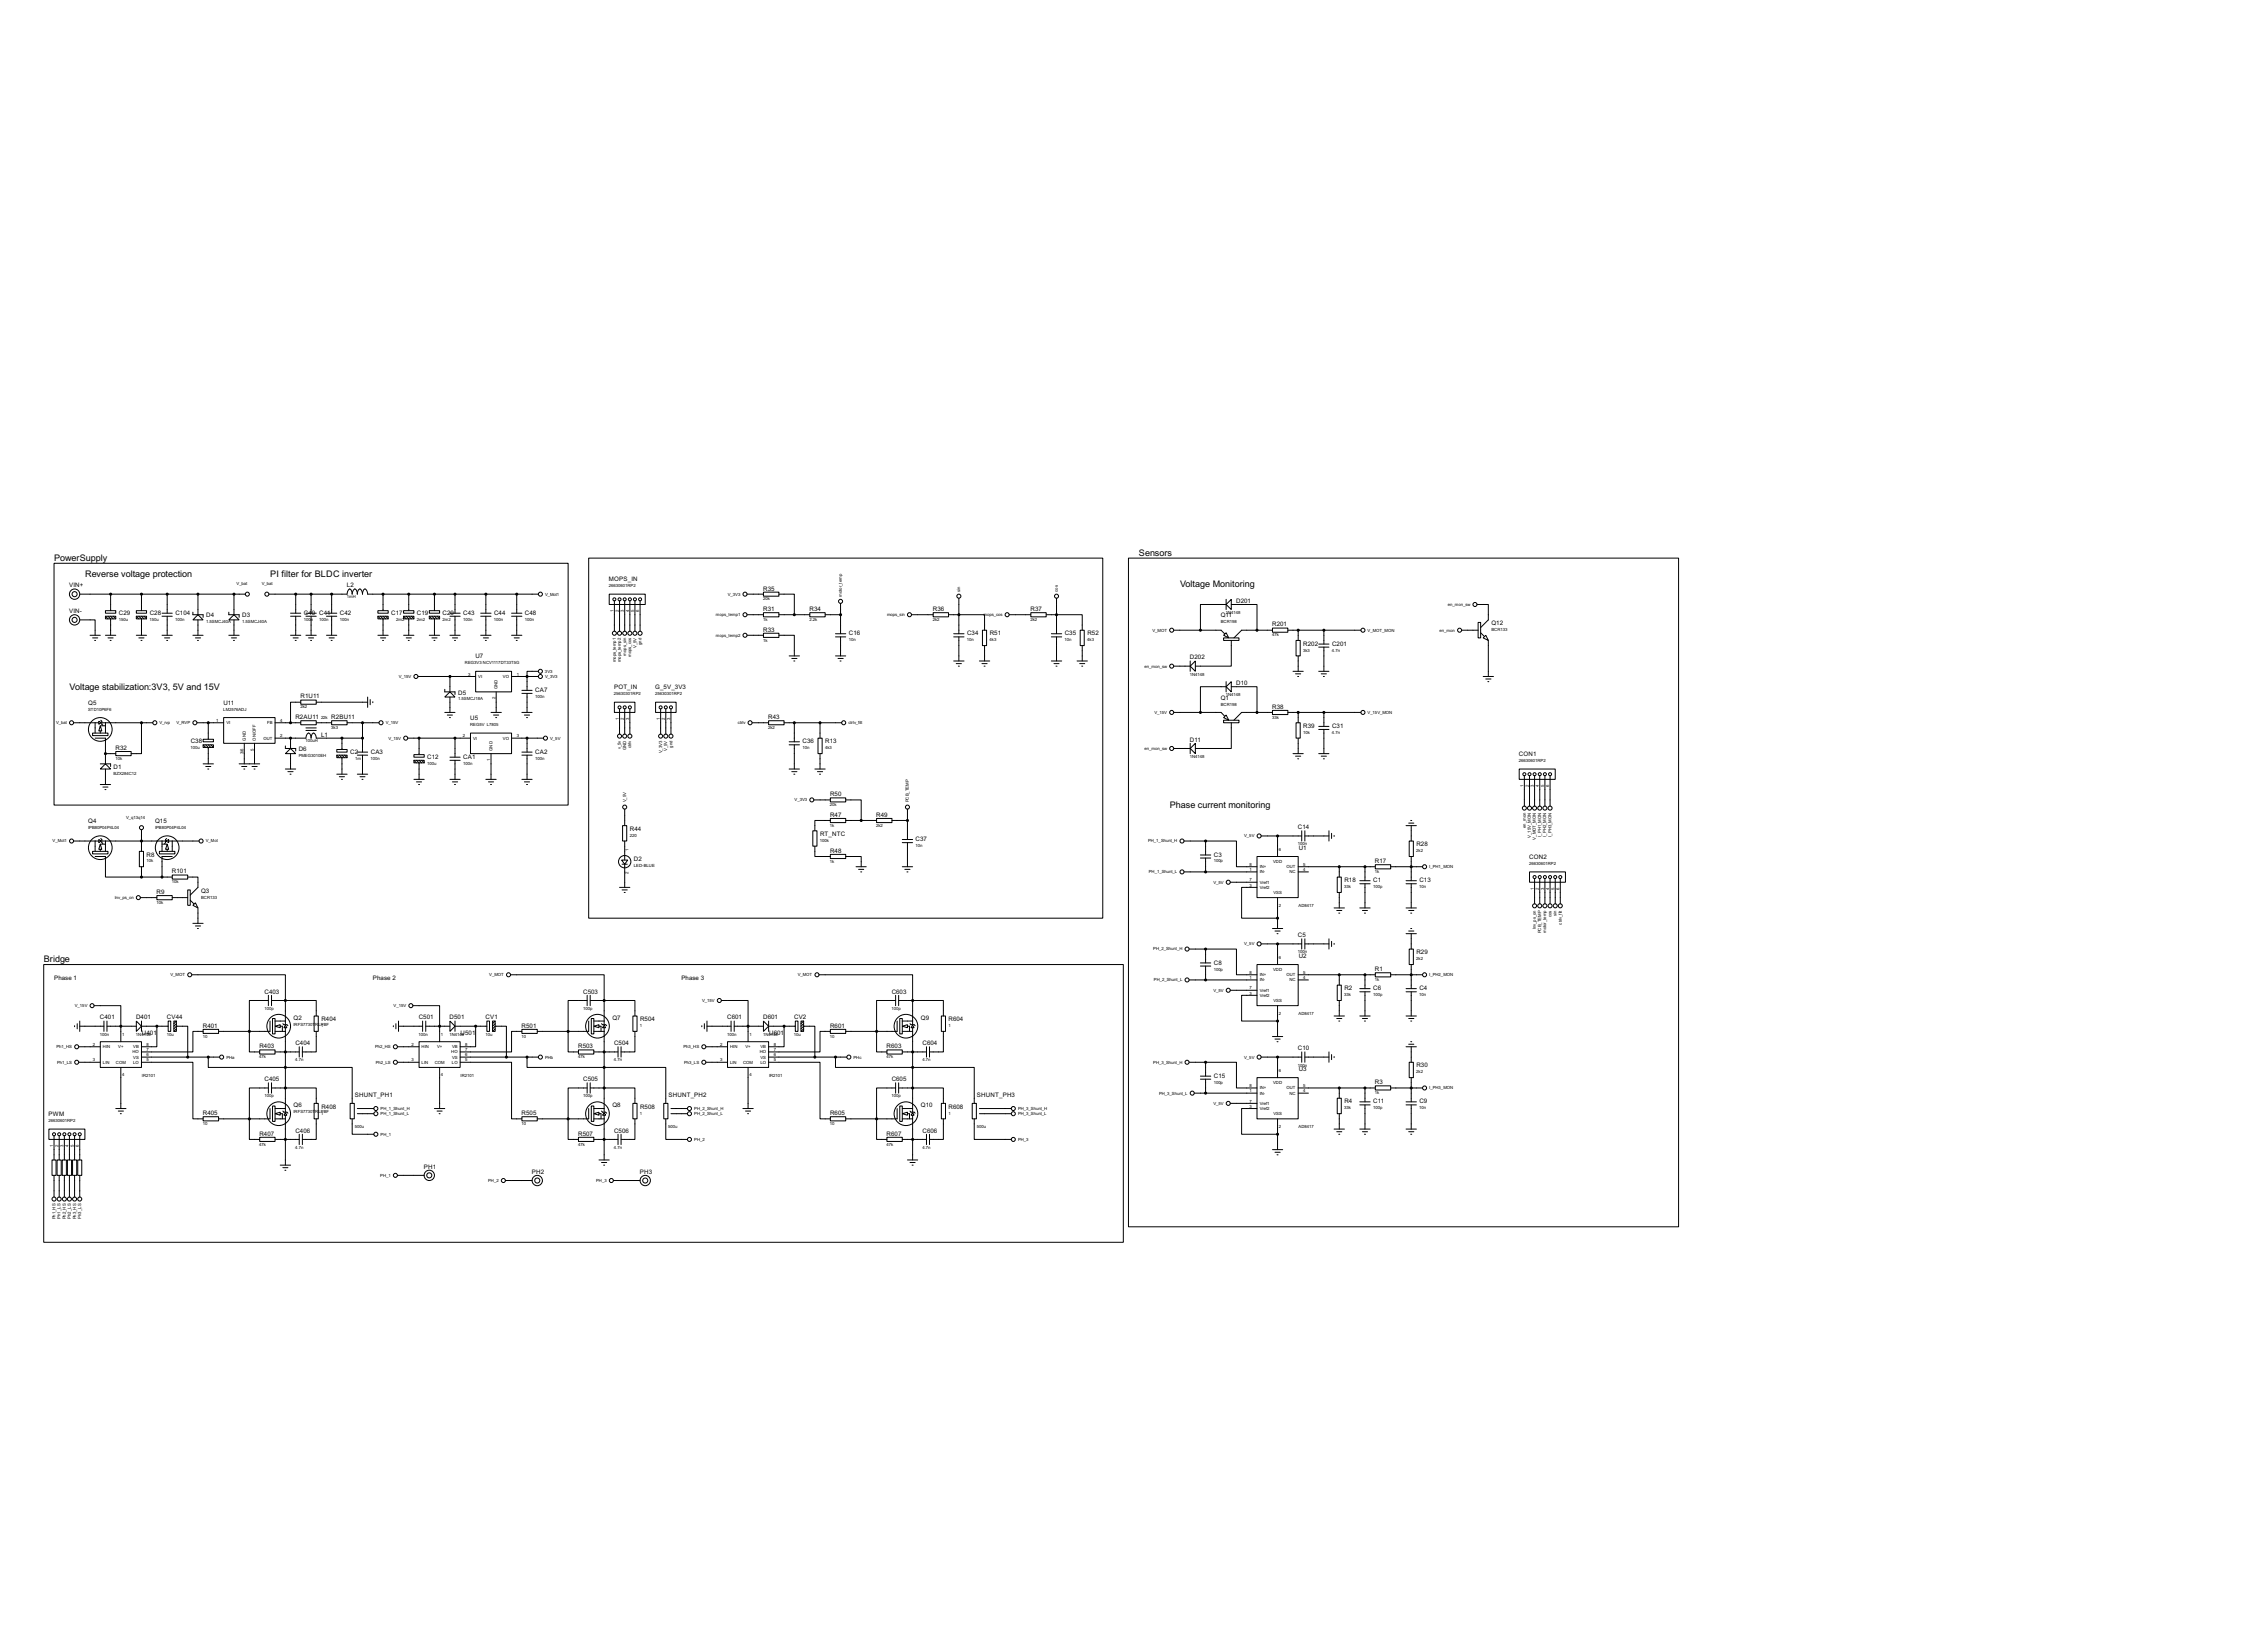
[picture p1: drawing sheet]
<svg xmlns="http://www.w3.org/2000/svg" width="1120mm" height="815mm" viewBox="0 0 1120 815" stroke-linecap="round" stroke-linejoin="round" font-family="sans-serif">
<defs><g id="words">
<g font-size="5">
<text x="563" y="275">Sensors</text>
<text x="27" y="277">PowerSupply</text>
<text x="42" y="285">Reverse voltage protection</text>
<text x="133" y="285">PI filter for BLDC inverter</text>
<text x="583" y="290">Voltage Monitoring</text>
<text x="34" y="341">Voltage stabilization:3V3, 5V and 15V</text>
<text x="578" y="399">Phase current monitoring</text>
<text x="22" y="475">Bridge</text>
</g>
<g font-size="3.4">
<text x="301" y="287">MOPS_IN</text>
<text x="34" y="290">VIN+</text>
<text x="171" y="290">L2</text>
<text x="377" y="292">R35</text>
<text x="611" y="298">D201</text>
<text x="34" y="303">VIN-</text>
<text x="59" y="304">C29</text>
<text x="74" y="304">C28</text>
<text x="87" y="304">C104</text>
<text x="102" y="305">D4</text>
<text x="120" y="305">D3</text>
<text x="150" y="304">C40 C41</text>
<text x="168" y="304">C42</text>
<text x="193" y="304">C17</text>
<text x="206" y="304">C19</text>
<text x="219" y="304">C20</text>
<text x="229" y="304">C43</text>
<text x="244" y="304">C44</text>
<text x="259" y="304">C48</text>
<text x="377" y="302">R31</text>
<text x="400" y="302">R34</text>
<text x="461" y="302">R36</text>
<text x="509" y="302">R37</text>
<text x="603" y="305">Q11</text>
<text x="377" y="312">R33</text>
<text x="629" y="309">R201</text>
<text x="737" y="309">Q12</text>
<text x="419" y="314">C16</text>
<text x="478" y="314">C34</text>
<text x="489" y="314">R51</text>
<text x="526" y="314">C35</text>
<text x="537" y="314">R52</text>
<text x="644" y="319">R202</text>
<text x="658" y="319">C201</text>
<text x="235" y="325">U7</text>
<text x="588" y="326">D202</text>
<text x="264" y="342">CA7</text>
<text x="303" y="340">POT_IN</text>
<text x="324" y="340">G_5V_3V3</text>
<text x="611" y="338">D10</text>
<text x="148" y="345">R1U11</text>
<text x="226" y="343">D5</text>
<text x="603" y="346">Q1</text>
<text x="44" y="348">Q5</text>
<text x="110" y="348">U11</text>
<text x="629" y="350">R38</text>
<text x="146" y="355">R2AU11</text>
<text x="164" y="355">R2BU11</text>
<text x="232" y="356">U5</text>
<text x="380" y="355">R43</text>
<text x="644" y="359">R39</text>
<text x="658" y="359">C31</text>
<text x="159" y="364">L1</text>
<text x="57" y="370">R32</text>
<text x="94" y="367">C38</text>
<text x="148" y="371">D6</text>
<text x="397" y="367">C36</text>
<text x="408" y="367">R13</text>
<text x="588" y="366">D11</text>
<text x="173" y="372">C2</text>
<text x="183" y="372">CA3</text>
<text x="211" y="375">C12</text>
<text x="229" y="375">CA1</text>
<text x="264" y="372">CA2</text>
<text x="750" y="373">CON1</text>
<text x="56" y="380">D1</text>
<text x="410" y="393">R50</text>
<text x="44" y="406">Q4</text>
<text x="77" y="406">Q15</text>
<text x="410" y="403">R47</text>
<text x="433" y="403">R49</text>
<text x="311" y="410">R44</text>
<text x="405" y="413">RT_NTC</text>
<text x="641" y="409">C14</text>
<text x="452" y="415">C37</text>
<text x="642" y="420">U1</text>
<text x="700" y="418">R28</text>
<text x="72" y="423">R8</text>
<text x="313" y="425">D2</text>
<text x="410" y="421">R48</text>
<text x="600" y="423">C3</text>
<text x="756" y="424">CON2</text>
<text x="85" y="431">R101</text>
<text x="679" y="426">R17</text>
<text x="664" y="436">R18</text>
<text x="678" y="436">C1</text>
<text x="701" y="436">C13</text>
<text x="77" y="441">R9</text>
<text x="99" y="441">Q3</text>
<text x="641" y="463">C5</text>
<text x="642" y="473">U2</text>
<text x="700" y="471">R29</text>
<text x="600" y="476">C8</text>
<text x="679" y="480">R1</text>
<text x="27" y="484">Phase 1</text>
<text x="184" y="484">Phase 2</text>
<text x="337" y="484">Phase 3</text>
<text x="131" y="491">C403</text>
<text x="288" y="491">C503</text>
<text x="441" y="491">C603</text>
<text x="664" y="489">R2</text>
<text x="678" y="489">C6</text>
<text x="701" y="489">C4</text>
<text x="49" y="503">C401</text>
<text x="67" y="503">D401</text>
<text x="82" y="503">CV44</text>
<text x="145" y="503">Q2</text>
<text x="207" y="503">C501</text>
<text x="222" y="503">D501</text>
<text x="240" y="503">CV1</text>
<text x="303" y="503">Q7</text>
<text x="359" y="503">C601</text>
<text x="377" y="503">D601</text>
<text x="392" y="503">CV2</text>
<text x="455" y="503">Q9</text>
<text x="100" y="508">R401</text>
<text x="159" y="504">R404</text>
<text x="258" y="508">R501</text>
<text x="316" y="504">R504</text>
<text x="410" y="508">R601</text>
<text x="469" y="504">R604</text>
<text x="70" y="511">U401</text>
<text x="228" y="511">U501</text>
<text x="380" y="511">U601</text>
<text x="128" y="518">R403</text>
<text x="146" y="516">C404</text>
<text x="286" y="518">R503</text>
<text x="303" y="516">C504</text>
<text x="438" y="518">R603</text>
<text x="456" y="516">C604</text>
<text x="641" y="519">C10</text>
<text x="700" y="527">R30</text>
<text x="131" y="534">C405</text>
<text x="288" y="534">C505</text>
<text x="441" y="534">C605</text>
<text x="600" y="532">C15</text>
<text x="642" y="529">U3</text>
<text x="679" y="535">R3</text>
<text x="175" y="542">SHUNT_PH1</text>
<text x="330" y="542">SHUNT_PH2</text>
<text x="483" y="542">SHUNT_PH3</text>
<text x="664" y="545">R4</text>
<text x="678" y="545">C11</text>
<text x="701" y="545">C9</text>
<text x="24" y="551">PWM</text>
<text x="100" y="551">R405</text>
<text x="145" y="547">Q6</text>
<text x="159" y="547">R408</text>
<text x="258" y="551">R505</text>
<text x="303" y="547">Q8</text>
<text x="316" y="547">R508</text>
<text x="410" y="551">R605</text>
<text x="455" y="547">Q10</text>
<text x="469" y="547">R608</text>
<text x="128" y="561">R407</text>
<text x="146" y="559">C406</text>
<text x="286" y="561">R507</text>
<text x="303" y="559">C506</text>
<text x="438" y="561">R607</text>
<text x="456" y="559">C606</text>
<text x="209" y="577">PH1</text>
<text x="263" y="580">PH2</text>
<text x="316" y="580">PH3</text>
</g>
<g font-size="2.4">
<text x="117" y="289">V_bat</text>
<text x="129" y="289">V_bat</text>
<text x="301" y="290">26630601RP2</text>
<text x="474" y="292" transform="rotate(-90 474 292)">sin</text>
<text x="523" y="292" transform="rotate(-90 523 292)">cos</text>
<text x="171" y="296">1mH</text>
<text x="269" y="294">V_Mot1</text>
<text x="360" y="294">V_3V3</text>
<text x="377" y="296">20k</text>
<text x="416" y="295" transform="rotate(-90 416 295)">motor_temp</text>
<text x="715" y="299">en_mon_sw</text>
<text x="303" y="302" transform="rotate(-90 303 302)">1</text>
<text x="306" y="302" transform="rotate(-90 306 302)">2</text>
<text x="308" y="302" transform="rotate(-90 308 302)">3</text>
<text x="311" y="302" transform="rotate(-90 311 302)">4</text>
<text x="313" y="302" transform="rotate(-90 313 302)">5</text>
<text x="316" y="302" transform="rotate(-90 316 302)">6</text>
<text x="354" y="304">mops_temp1</text>
<text x="438" y="304">mops_sin</text>
<text x="486" y="304">mops_cos</text>
<text x="606" y="303">1N4148</text>
<text x="59" y="307">150u</text>
<text x="74" y="307">150u</text>
<text x="87" y="307">100n</text>
<text x="102" y="308">1.5SMCJ40A</text>
<text x="120" y="308">1.5SMCJ40A</text>
<text x="150" y="307">100n</text>
<text x="158" y="307">100n</text>
<text x="168" y="307">100n</text>
<text x="196" y="307">2m2</text>
<text x="206" y="307">2m2</text>
<text x="219" y="307">2m2</text>
<text x="229" y="307">100n</text>
<text x="244" y="307">100n</text>
<text x="259" y="307">100n</text>
<text x="377" y="307">1k</text>
<text x="400" y="307">2.2k</text>
<text x="461" y="307">2k2</text>
<text x="509" y="307">2k2</text>
<text x="569" y="312">V_MOT</text>
<text x="603" y="308">BCR198</text>
<text x="676" y="312">V_MOT_MON</text>
<text x="711" y="312">en_mon</text>
<text x="737" y="312">BCR133</text>
<text x="354" y="314">mops_temp2</text>
<text x="377" y="317">1k</text>
<text x="419" y="317">10n</text>
<text x="478" y="317">10n</text>
<text x="489" y="317">4k3</text>
<text x="526" y="317">10n</text>
<text x="537" y="317">4k3</text>
<text x="629" y="314">47k</text>
<text x="309" y="324" transform="rotate(-90 309 324)">mops_sin</text>
<text x="314" y="320" transform="rotate(-90 314 320)">V_5V</text>
<text x="317" y="318" transform="rotate(-90 317 318)">gnd</text>
<text x="644" y="322">3k3</text>
<text x="658" y="322">4.7n</text>
<text x="230" y="328">REG3V3 NCV1117DT33T5G</text>
<text x="304" y="327" transform="rotate(-90 304 327)">mops_temp1</text>
<text x="307" y="327" transform="rotate(-90 307 327)">mops_temp2</text>
<text x="312" y="324" transform="rotate(-90 312 324)">mops_cos</text>
<text x="565" y="330">en_mon_sw</text>
<text x="197" y="335">V_15V</text>
<text x="231" y="334">3</text>
<text x="236" y="335">VI</text>
<text x="248" y="335">VO</text>
<text x="255" y="334">1</text>
<text x="269" y="332">3V3</text>
<text x="269" y="335">V_3V3</text>
<text x="588" y="334">1N4148</text>
<text x="246" y="340" transform="rotate(-90 246 340)">GND</text>
<text x="226" y="346">1.5SMCJ18A</text>
<text x="245" y="345" transform="rotate(-90 245 345)">2</text>
<text x="264" y="345">100n</text>
<text x="303" y="343">25630301RP2</text>
<text x="324" y="343">25630301RP2</text>
<text x="606" y="344">1N4148</text>
<text x="44" y="351">STD10P6F6</text>
<text x="110" y="351">LM2576ADJ</text>
<text x="148" y="350">2k2</text>
<text x="570" y="353">V_15V</text>
<text x="603" y="348">BCR198</text>
<text x="676" y="353">V_15V_MON</text>
<text x="28" y="358">V_bat</text>
<text x="79" y="358">V_rvp</text>
<text x="87" y="358">V_RVP</text>
<text x="107" y="357">1</text>
<text x="112" y="358">VI</text>
<text x="132" y="358">FB</text>
<text x="138" y="357">4</text>
<text x="159" y="355">22k</text>
<text x="164" y="360">3k3</text>
<text x="191" y="358">V_15V</text>
<text x="232" y="359">REG5V L7805</text>
<text x="306" y="356" transform="rotate(-90 306 356)">1</text>
<text x="308" y="356" transform="rotate(-90 308 356)">2</text>
<text x="311" y="356" transform="rotate(-90 311 356)">3</text>
<text x="326" y="356" transform="rotate(-90 326 356)">1</text>
<text x="329" y="356" transform="rotate(-90 329 356)">2</text>
<text x="331" y="356" transform="rotate(-90 331 356)">3</text>
<text x="365" y="358">ctrlv</text>
<text x="380" y="360">2k2</text>
<text x="419" y="358">ctrlv_filt</text>
<text x="629" y="355">33k</text>
<text x="121" y="366" transform="rotate(-90 121 366)">GND</text>
<text x="126" y="366" transform="rotate(-90 126 366)">ON/OFF</text>
<text x="130" y="365">OUT</text>
<text x="138" y="364">2</text>
<text x="192" y="365">V_15V</text>
<text x="229" y="364">2</text>
<text x="234" y="365">VI</text>
<text x="248" y="365">VO</text>
<text x="255" y="364">3</text>
<text x="272" y="365">V_5V</text>
<text x="644" y="362">10k</text>
<text x="658" y="362">4.7n</text>
<text x="94" y="370">100u</text>
<text x="125" y="371" transform="rotate(-90 125 371)">5</text>
<text x="151" y="367">100uH</text>
<text x="243" y="371" transform="rotate(-90 243 371)">GND</text>
<text x="307" y="370" transform="rotate(-90 307 370)">v_5v</text>
<text x="309" y="371" transform="rotate(-90 309 371)">GND</text>
<text x="312" y="370" transform="rotate(-90 312 370)">ctrlv</text>
<text x="330" y="371" transform="rotate(-90 330 371)">V_5V</text>
<text x="332" y="369" transform="rotate(-90 332 369)">gnd</text>
<text x="396" y="370">10n</text>
<text x="408" y="370">4k3</text>
<text x="565" y="370">en_mon_sw</text>
<text x="57" y="375">10k</text>
<text x="120" y="372" transform="rotate(-90 120 372)">3/6</text>
<text x="148" y="374">PMEG3010EH</text>
<text x="176" y="375">1m</text>
<text x="183" y="375">100n</text>
<text x="211" y="378">100u</text>
<text x="229" y="378">100n</text>
<text x="242" y="376" transform="rotate(-90 242 376)">1</text>
<text x="264" y="375">100n</text>
<text x="327" y="372" transform="rotate(-90 327 372)">V_3V3</text>
<text x="588" y="374">1N4148</text>
<text x="750" y="376">26630601RP2</text>
<text x="56" y="383">BZX284C12</text>
<text x="753" y="389" transform="rotate(-90 753 389)">1</text>
<text x="755" y="389" transform="rotate(-90 755 389)">2</text>
<text x="758" y="389" transform="rotate(-90 758 389)">3</text>
<text x="760" y="389" transform="rotate(-90 760 389)">4</text>
<text x="763" y="389" transform="rotate(-90 763 389)">5</text>
<text x="765" y="389" transform="rotate(-90 765 389)">6</text>
<text x="393" y="396">V_3V3</text>
<text x="309" y="396" transform="rotate(-90 309 396)">V_5V</text>
<text x="410" y="398">20k</text>
<text x="449" y="396" transform="rotate(-90 449 396)">PCB_TEMP</text>
<text x="62" y="405">V_q13q14</text>
<text x="44" y="409">IPB80P04P4L04</text>
<text x="77" y="409">IPB80P04P4L04</text>
<text x="311" y="413">220</text>
<text x="410" y="408">1k</text>
<text x="433" y="408">2k2</text>
<text x="615" y="414">V_5V</text>
<text x="754" y="409" transform="rotate(-90 754 409)">en_mon</text>
<text x="756" y="414" transform="rotate(-90 756 414)">V_15V_MON</text>
<text x="761" y="413" transform="rotate(-90 761 413)">I_PH1_MON</text>
<text x="764" y="413" transform="rotate(-90 764 413)">I_PH2_MON</text>
<text x="767" y="413" transform="rotate(-90 767 413)">I_PH3_MON</text>
<text x="26" y="416">V_Mot1</text>
<text x="102" y="416">V_Mot</text>
<text x="405" y="416">100k</text>
<text x="452" y="418">10n</text>
<text x="567" y="416">PH_1_Shunt_H</text>
<text x="641" y="417">100n</text>
<text x="759" y="415" transform="rotate(-90 759 415)">V_MOT_MON</text>
<text x="72" y="426">10k</text>
<text x="311" y="420" transform="rotate(-90 311 420)">1</text>
<text x="600" y="426">100p</text>
<text x="632" y="420">6</text>
<text x="700" y="421">2k2</text>
<text x="311" y="432" transform="rotate(-90 311 432)">2</text>
<text x="313" y="428">LED-BLUE</text>
<text x="410" y="426">1k</text>
<text x="568" y="431">PH_1_Shunt_L</text>
<text x="617" y="428">8</text>
<text x="617" y="430">1</text>
<text x="622" y="429">IN+</text>
<text x="622" y="431">IN-</text>
<text x="629" y="426">VDD</text>
<text x="636" y="429">OUT</text>
<text x="637" y="431">NC</text>
<text x="644" y="428">5</text>
<text x="644" y="430">4</text>
<text x="679" y="431">1k</text>
<text x="706" y="429">I_PH1_MON</text>
<text x="756" y="427">26630601RP2</text>
<text x="85" y="436">10k</text>
<text x="599" y="436">V_5V</text>
<text x="617" y="435">7</text>
<text x="617" y="438">3</text>
<text x="622" y="436">Vref1</text>
<text x="57" y="444">Inv_ps_on</text>
<text x="99" y="444">BCR133</text>
<text x="622" y="439">Vref2</text>
<text x="629" y="442">VSS</text>
<text x="664" y="439">33k</text>
<text x="678" y="439">100p</text>
<text x="701" y="439">10n</text>
<text x="758" y="439" transform="rotate(-90 758 439)">1</text>
<text x="760" y="439" transform="rotate(-90 760 439)">2</text>
<text x="763" y="439" transform="rotate(-90 763 439)">3</text>
<text x="765" y="439" transform="rotate(-90 765 439)">4</text>
<text x="768" y="439" transform="rotate(-90 768 439)">5</text>
<text x="770" y="439" transform="rotate(-90 770 439)">6</text>
<text x="77" y="446">10k</text>
<text x="632" y="448">2</text>
<text x="642" y="448">AD8417</text>
<text x="767" y="453" transform="rotate(-90 767 453)">cos</text>
<text x="769" y="452" transform="rotate(-90 769 452)">sin</text>
<text x="759" y="459" transform="rotate(-90 759 459)">Inv_ps_on</text>
<text x="761" y="461" transform="rotate(-90 761 461)">PCB_TEMP</text>
<text x="764" y="461" transform="rotate(-90 764 461)">motor_temp</text>
<text x="772" y="457" transform="rotate(-90 772 457)">ctrlv_filt</text>
<text x="615" y="467">V_5V</text>
<text x="570" y="469">PH_2_Shunt_H</text>
<text x="632" y="473">6</text>
<text x="641" y="471">100n</text>
<text x="600" y="479">100p</text>
<text x="629" y="479">VDD</text>
<text x="700" y="474">2k2</text>
<text x="84" y="482">V_MOT</text>
<text x="242" y="482">V_MOT</text>
<text x="394" y="482">V_MOT</text>
<text x="570" y="485">PH_2_Shunt_L</text>
<text x="617" y="481">8</text>
<text x="617" y="484">1</text>
<text x="622" y="482">IN+</text>
<text x="622" y="485">IN-</text>
<text x="636" y="482">OUT</text>
<text x="637" y="485">NC</text>
<text x="644" y="481">5</text>
<text x="644" y="484">4</text>
<text x="679" y="485">1k</text>
<text x="706" y="482">I_PH2_MON</text>
<text x="599" y="490">V_5V</text>
<text x="617" y="489">7</text>
<text x="617" y="491">3</text>
<text x="622" y="490">Vref1</text>
<text x="664" y="492">33k</text>
<text x="678" y="492">100p</text>
<text x="701" y="492">10n</text>
<text x="37" y="497">V_15V</text>
<text x="194" y="497">V_15V</text>
<text x="347" y="495">V_15V</text>
<text x="622" y="492">Vref2</text>
<text x="629" y="495">VSS</text>
<text x="131" y="499">100p</text>
<text x="288" y="499">100p</text>
<text x="441" y="499">100p</text>
<text x="632" y="501">2</text>
<text x="642" y="501">AD8417</text>
<text x="145" y="506">IRFS7730T</text>
<text x="156" y="506">R</text>
<text x="157" y="506">LPBF</text>
<text x="159" y="507">1</text>
<text x="316" y="507">1</text>
<text x="469" y="507">1</text>
<text x="49" y="511">100n</text>
<text x="60" y="511">1</text>
<text x="67" y="511">1N4148</text>
<text x="82" y="511">10u</text>
<text x="100" y="512">10</text>
<text x="207" y="511">100n</text>
<text x="218" y="511">1</text>
<text x="222" y="511">1N4148</text>
<text x="240" y="511">10u</text>
<text x="258" y="512">10</text>
<text x="359" y="511">100n</text>
<text x="370" y="511">1</text>
<text x="377" y="511">1N4148</text>
<text x="392" y="511">10u</text>
<text x="410" y="512">10</text>
<text x="28" y="518">Ph1_HS</text>
<text x="46" y="517">2</text>
<text x="51" y="518">HIN</text>
<text x="58" y="518">V+</text>
<text x="65" y="520">HO</text>
<text x="66" y="518">VB</text>
<text x="72" y="517">8</text>
<text x="72" y="519">7</text>
<text x="72" y="522">6</text>
<text x="185" y="518">Ph2_HS</text>
<text x="203" y="517">2</text>
<text x="208" y="518">HIN</text>
<text x="216" y="518">V+</text>
<text x="223" y="520">HO</text>
<text x="223" y="518">VB</text>
<text x="230" y="517">8</text>
<text x="230" y="519">7</text>
<text x="230" y="522">6</text>
<text x="338" y="518">Ph3_HS</text>
<text x="356" y="517">2</text>
<text x="361" y="518">HIN</text>
<text x="368" y="518">V+</text>
<text x="375" y="520">HO</text>
<text x="376" y="518">VB</text>
<text x="382" y="517">8</text>
<text x="382" y="519">7</text>
<text x="382" y="522">6</text>
<text x="28" y="525">Ph1_LS</text>
<text x="46" y="524">3</text>
<text x="51" y="525">LIN</text>
<text x="57" y="525">COM</text>
<text x="66" y="525">LO</text>
<text x="66" y="523">VS</text>
<text x="72" y="524">5</text>
<text x="112" y="523">PHa</text>
<text x="128" y="523">47k</text>
<text x="146" y="524">4.7n</text>
<text x="186" y="525">Ph2_LS</text>
<text x="203" y="524">3</text>
<text x="208" y="525">LIN</text>
<text x="215" y="525">COM</text>
<text x="223" y="525">LO</text>
<text x="223" y="523">VS</text>
<text x="230" y="524">5</text>
<text x="269" y="523">PHb</text>
<text x="286" y="523">47k</text>
<text x="303" y="524">4.7n</text>
<text x="338" y="525">Ph3_LS</text>
<text x="356" y="524">3</text>
<text x="361" y="525">LIN</text>
<text x="367" y="525">COM</text>
<text x="376" y="525">LO</text>
<text x="376" y="523">VS</text>
<text x="382" y="524">5</text>
<text x="422" y="523">PHc</text>
<text x="438" y="523">47k</text>
<text x="456" y="524">4.7n</text>
<text x="570" y="525">PH_3_Shunt_H</text>
<text x="615" y="523">V_5V</text>
<text x="641" y="527">100n</text>
<text x="60" y="532">4</text>
<text x="70" y="532">IR2101</text>
<text x="218" y="532">4</text>
<text x="228" y="532">IR2101</text>
<text x="370" y="532">4</text>
<text x="380" y="532">IR2101</text>
<text x="632" y="529">6</text>
<text x="700" y="530">2k2</text>
<text x="600" y="535">100p</text>
<text x="617" y="537">8</text>
<text x="617" y="539">1</text>
<text x="622" y="538">IN+</text>
<text x="629" y="535">VDD</text>
<text x="636" y="538">OUT</text>
<text x="644" y="537">5</text>
<text x="644" y="539">4</text>
<text x="706" y="538">I_PH3_MON</text>
<text x="131" y="542">100p</text>
<text x="288" y="542">100p</text>
<text x="441" y="542">100p</text>
<text x="573" y="541">PH_3_Shunt_L</text>
<text x="599" y="546">V_5V</text>
<text x="617" y="544">7</text>
<text x="622" y="541">IN-</text>
<text x="622" y="546">Vref1</text>
<text x="637" y="541">NC</text>
<text x="679" y="540">1k</text>
<text x="145" y="550">IRFS7730T</text>
<text x="156" y="550">R</text>
<text x="157" y="550">LPBF</text>
<text x="159" y="550">1</text>
<text x="188" y="551">PH_1_Shunt_L</text>
<text x="188" y="548">PH_1_Shunt_H</text>
<text x="316" y="550">1</text>
<text x="343" y="551">PH_2_Shunt_L</text>
<text x="343" y="548">PH_2_Shunt_H</text>
<text x="469" y="550">1</text>
<text x="503" y="551">PH_3_Shunt_L</text>
<text x="503" y="548">PH_3_Shunt_H</text>
<text x="617" y="547">3</text>
<text x="622" y="548">Vref2</text>
<text x="629" y="551">VSS</text>
<text x="664" y="548">33k</text>
<text x="678" y="548">100p</text>
<text x="701" y="548">10n</text>
<text x="24" y="554">26630601RP2</text>
<text x="100" y="556">10</text>
<text x="175" y="557">500u</text>
<text x="258" y="556">10</text>
<text x="330" y="557">500u</text>
<text x="410" y="556">10</text>
<text x="483" y="557">500u</text>
<text x="632" y="557">2</text>
<text x="642" y="557">AD8417</text>
<text x="188" y="561">PH_1</text>
<text x="343" y="563">PH_2</text>
<text x="503" y="563">PH_3</text>
<text x="26" y="566" transform="rotate(-90 26 566)">1</text>
<text x="29" y="566" transform="rotate(-90 29 566)">2</text>
<text x="31" y="566" transform="rotate(-90 31 566)">3</text>
<text x="34" y="566" transform="rotate(-90 34 566)">4</text>
<text x="36" y="566" transform="rotate(-90 36 566)">5</text>
<text x="39" y="566" transform="rotate(-90 39 566)">6</text>
<text x="128" y="566">47k</text>
<text x="146" y="567">4.7n</text>
<text x="286" y="566">47k</text>
<text x="303" y="567">4.7n</text>
<text x="438" y="566">47k</text>
<text x="456" y="567">4.7n</text>
<text x="188" y="581">PH_1</text>
<text x="241" y="584">PH_2</text>
<text x="295" y="584">PH_3</text>
<text x="27" y="602" transform="rotate(-90 27 602)">Ph1_HS</text>
<text x="30" y="602" transform="rotate(-90 30 602)">Ph1_LS</text>
<text x="32" y="602" transform="rotate(-90 32 602)">Ph2_HS</text>
<text x="35" y="602" transform="rotate(-90 35 602)">Ph2_LS</text>
<text x="38" y="602" transform="rotate(-90 38 602)">Ph3_HS</text>
<text x="40" y="602" transform="rotate(-90 40 602)">Ph3_LS</text>
</g>
</g></defs>
<g fill="none" stroke="#000" stroke-width=".49">
<path d="M27 278h254v120h-254zM291 276h254v177h-254zM558 276h271v330h-271zM39 293h82M55 293v9M70 293v9M83 293v10M98 293v11M116 293v11M133 293h39a1.5 1.5 0 0 1 0-1 1.5 1.5 0 0 1 1-1l1 2a1.5 1.5 0 0 1 0-1 1.5 1.5 0 0 1 2-1l1 2a1.5 1.5 0 0 1 0-1 1.5 1.5 0 0 1 1-1l1 2a1.5 1.5 0 0 1 0-1 1.5 1.5 0 0 1 2-1l1 2h84M146 293v10M154 293v10"/>
<path d="M164 293v10M189 293v9M202 293v9M215 293v9M225 293v10M240 293v10M255 293v10M301 293h18v6h-18zM304 297v15M306 297v15M309 297v15M311 297v15"/>
<path d="M314 297v15M316 297v15M369 293h8M377 292h8v2h-8zM385 293h7v11M415 298v15M474 295v18M522 295v18M606 299l2-3v5zM606 299h-13v12M606 296v5M608 299h13v12"/>
<path d="M730 299h5v7l-3 4M39 306h8v8M45 314h5M46 315h2M47 316h.1M52 302h5v1h-5zM52 304h5v2h-5zM52 314h5M52 304l1 2M53 304l2 2v8M53 315h3M54 316h1"/>
<path d="M55 304l1 2M56 304l1 2M67 302h5v1h-5zM67 304h5v2h-5zM67 314h5M67 304l2 2M69 304l1 2v8M69 315h2M70 316h.1M70 304l1 2M71 304l1 2M80 314h5"/>
<path d="M80 303h5M80 304h5M81 315h3M82 316h1M83 304v10M95 302v2h5v1M95 314h5M97 315h2M98 316h.1M98 304l2 2h-5zM98 306v8M113 302v2h5v1"/>
<path d="M113 314h5M114 315h3M115 316h1M116 304l2 2h-5zM116 306v8M144 314h5M144 303h5M144 304h5M145 315h2M146 316h.1M146 304v10M151 314h5"/>
<path d="M151 303h5M151 304h5M152 315h3M153 316h1M154 304v10M161 314h5M161 303h5M161 304h5M163 315h2M164 316h.1M164 304v10M187 302h5v1h-5z"/>
<path d="M187 304h5v2h-5zM187 314h5M187 304l1 2M188 304l1 2v8M188 315h3M189 316h1M189 304l2 2M191 304l1 2M199 302h6v1h-6zM199 304h6v2h-6zM199 314h6M199 304l2 2"/>
<path d="M201 304l1 2v8M201 315h2M202 316h.1M202 304l1 2M203 304l2 2M212 302h5v1h-5zM212 304h5v2h-5zM212 314h5M212 304l1 2M213 304l2 2v8M213 315h3M214 316h1"/>
<path d="M215 304l1 2M216 304l1 2M222 314h5M222 303h5M222 304h5M224 315h2M225 316h.1M225 304v10M238 314h5M238 303h5M238 304h5M239 315h2"/>
<path d="M240 316h.1M240 304v10M253 314h5M253 303h5M253 304h5M254 315h3M255 316h1M255 304v10M369 304h8M369 314h8M377 303h8v2h-8zM377 313h8v2h-8z"/>
<path d="M385 314h7v10M385 304h15M400 303h8v2h-8zM408 304h7M413 313h5M413 315h5M415 315v9M450 304h11M461 303h8v2h-8zM469 304h17v7M471 313h5M471 315h5"/>
<path d="M474 315v11M485 311h2v8h-2zM486 319v7M499 304h10M509 303h8v2h-8zM517 304h18v7M519 313h6M519 315h6M522 315v11M534 311h2v8h-2zM535 319v7M580 311h23l2 2"/>
<path d="M605 314l1-2 1 3zM605 315h7v1h-7zM608 316v13h-17M629 310h7v2h-7zM629 311h-16l-3 4M636 311h36M640 316h2v8h-2zM641 311v5M652 318h5M652 320h5M654 311v7M654 320v12"/>
<path d="M722 311h8M730 307h2v8h-2zM732 312l1 2M733 315l1-1 1 2zM735 316v18M207 334h28M222 334v8M235 332h18v10h-18zM253 334h13M266 332h-6v9M390 324h5M391 325h3"/>
<path d="M392 326h1M413 324h5M414 325h3M415 326h1M471 326h5M472 328h3M474 329h.1M484 326h5M485 328h3M486 329h1M519 326h6M521 328h2"/>
<path d="M522 329h.1M532 326h5M533 328h3M534 329h1M580 329h8M588 329l3-3v6zM588 326v6M606 339l2-2v5zM606 339h-13v13M606 337v5M608 339h13v13M639 332h5"/>
<path d="M640 333h3M641 334h1M641 324v8M652 332h5M653 333h2M654 334h.1M733 334h5M734 335h3M735 337h1M36 357h9M45 357h4M47 357v5"/>
<path d="M49 356l1 1-1 1zM50 358v3h-1zM50 358h2M50 356l1 2M50 357h25M52 357v5M70 357v15h-5M97 357h14M103 357v8M111 354h25v13h-25zM136 357h13M149 346h7v2h-7z"/>
<path d="M149 356h7v2h-7zM149 347h-5v10M151 359h5M156 357h8M156 347h26M164 356h8v2h-8zM172 357h15M179 357v14M182 344v5M183 345v3M184 347h.1M220 352h5"/>
<path d="M220 340v2h5v1M221 353h3M222 354h1M222 342l3 2h-5zM222 344v8M243 352h5M244 353h2M245 354h.1M245 342v10M258 352h5M258 341h5M258 342h5"/>
<path d="M259 353h3M260 354h1M260 342v10M304 347h10v5h-10zM306 350v13M309 350v13M311 350v13M324 347h10v5h-10zM326 350v13M329 350v13M332 350v13M372 357h8"/>
<path d="M380 356h7v2h-7zM387 357h29M392 357v9M405 357v8M580 352h23l2 2M605 354l1-1 1 3zM605 356h7v1h-7zM608 357v13h-17M629 351h7v2h-7zM629 352h-16l-3 4M636 352h36M640 357h2v8h-2z"/>
<path d="M641 352v5M652 359h5M654 352v7M46 362h7v1h-7zM47 365h5v12M50 377h5v2M50 361v1M52 377l3 3h-5zM52 380v7M52 372h5M57 371h8v2h-8zM100 365h5v1h-5z"/>
<path d="M100 368h5v1h-5zM100 377h5M100 368l2 1M102 368l1 1v8M102 379h2M103 380h.1M103 368l1 1M104 368l1 1M118 377h10M119 379h3M120 380h1M121 367v10"/>
<path d="M125 379h2M126 380h.1M126 367v10M136 365h15a1.4 1.4 0 0 1 0-2 1.4 1.4 0 0 1 2 0l1 2a1.4 1.4 0 0 1 0-2 1.4 1.4 0 0 1 2 0v2h23M141 368v2h5v1M141 380h5M144 370l2 2h-5zM144 365v5M144 372v8M151 361h5M166 370h6v1h-6zM166 373h6v1h-6z"/>
<path d="M166 373l2 1M168 373l1 1v8M169 365v5M169 373l1 1M170 373l2 1M177 371h5M177 373h5M179 373v9M201 365h31M205 373h5v1h-5zM205 375h5v2h-5zM205 375l1 2"/>
<path d="M206 375l1 2v8M207 365v8M207 375l1 2M208 375l2 2M222 374h5M222 375h5M225 365v9M225 375v10M232 362h21v10h-21zM243 372v13M253 365h16M258 371h5"/>
<path d="M258 373h5M260 365v6M260 373v12M390 380h5M390 366h5M390 368h5M392 368v12M403 380h5M404 365h2v7h-2zM405 372v8M580 370h8M588 370l3-3v5z"/>
<path d="M588 367v5M639 372h5M640 373h3M641 375h1M641 365v7M652 372h5M652 360h5M653 373h2M654 375h.1M654 360v12M751 380h17v5h-17zM50 387h5"/>
<path d="M51 389h2M52 390h.1M142 381h3M143 382h1M166 382h6M168 384h2M169 385h.1M177 382h5M178 384h2M179 385h.1M205 385h5M206 386h2"/>
<path d="M207 387h.1M222 385h5M224 386h2M225 387h.1M240 385h5M241 386h3M242 387h1M258 385h5M259 386h3M260 387h1M309 400v8M391 381h3"/>
<path d="M392 382h1M402 395h8M404 381h2M405 382h.1M410 394h8v2h-8zM418 395h8v10M448 400v15M753 383v15M756 383v15M758 383v15M761 383v15M763 383v15"/>
<path d="M766 383v15M36 415h9M45 415h4M47 415v5M49 415h1l-1 1zM50 417v2h-1zM50 419v1M50 417h2M50 414l1 3M50 415h32M52 415v5M70 410v10"/>
<path d="M80 415v5M80 417h3M82 415h1v1zM82 414l-1 3M83 417v2h-1zM83 419v1M83 415h4M85 415v5M88 415h10M308 408h2v7h-2zM309 415v10M402 410h2v8h-2z"/>
<path d="M403 418v5h7M410 404h8v2h-8zM410 405h-7v5M418 405h15M433 404h8v2h-8zM441 405h7M446 415h5M446 416h5M448 416v12M585 415h11M596 415h15v13h10M596 415v7"/>
<path d="M623 413h20M631 413v10M643 410v5M645 413h12M645 410v5M657 410v5M658 412v2M659 413h.1M695 408h5M696 406h3M696 415h2v8h-2zM697 405h1"/>
<path d="M697 408v7M46 420h7v2h-7zM47 423h5v10h18M69 420h2v8h-2zM70 428v5M70 433h15M79 420h7v2h-7zM85 432h8v2h-8zM85 423h-5v10M93 439h1v8h-1zM93 433h5v5l-4 4M306 438h5"/>
<path d="M307 425h3l-1 2zM307 439h3M307 427h3M309 427v11M410 422h8v2h-8zM418 423h8v5M423 428h5M424 429h3M425 431h1M446 428h5M447 429h3M448 431h1"/>
<path d="M585 431h36M593 422h5M593 424h5M596 424v7M608 436h13M621 423h20v20h-20zM621 438h-8v15h18M641 428h39M641 431h5M661 433h2v8h-2zM662 428v5M672 435h5"/>
<path d="M672 436h5M674 428v7M674 436v12M680 427h7v2h-7zM687 428h16M695 435h5M695 436h5M697 423v12M697 436v12M756 431h17v5h-17zM758 434v12M761 434v12"/>
<path d="M763 434v12M766 434v12M768 434v12M771 434v12M69 443h9M78 442h7v2h-7zM85 443h8M94 445l2 1M95 447l2-1 1 2zM95 456h5M97 457h2M98 459h.1"/>
<path d="M98 448v8M308 441h1M629 459h5M630 460h3M631 443v16M659 448h5M660 450h3M661 451h1M662 441v7M672 448h5M673 450h3M674 451h1"/>
<path d="M695 448h5M696 450h3M696 460h3M697 451h1M697 459h1M22 476h533v137h-533zM588 469h8M593 476h5M593 477h5M596 469h15v12h10M596 469v7M596 477v7"/>
<path d="M621 476h20v21h-20zM623 466h20M631 461h.1M631 466v10M643 464v5M645 466h12M645 464v5M657 464v5M658 465v2M659 466h.1M695 461h5M696 469h2v7h-2z"/>
<path d="M697 461v8M697 476v12M47 497h13v17M95 481h46v13M133 494h-10v25h5M133 492v5M134 494h7M134 492v5M141 494h15v8M141 494v8M204 497h13v17M252 481h47v13"/>
<path d="M290 494h-9v25h5M290 492v5M292 494h7M292 492v5M299 494h15v8M299 494v8M356 494h14v20M405 481h46v13M443 494h-10v25h5M443 492v5M444 494h7M444 492v5"/>
<path d="M451 494h15v8M451 494v8M588 484h33M608 489h13M621 492h-8v12h18M631 497v15M641 481h39M641 484h5M661 486h2v8h-2zM662 481v5M662 494v8M672 488h5"/>
<path d="M672 490h5M674 481v7M674 490v12M680 480h7v2h-7zM687 481h16M695 488h5M695 490h5M697 490v12M37 507h.1M38 506v2M39 517h11M39 507h12"/>
<path d="M39 504v5M50 514h20v13h-20zM51 504v5M53 507h14M53 504v5M67 504l3 3-3 2zM70 507h13M70 504v5M78 507v10h-8M83 504h1v5h-1zM86 504h1v5h-1zM86 508l1-1h6v15"/>
<path d="M87 504l-1 2M87 506l-1 1M87 508l-1 1M100 508h8v2h-8zM100 509h-5v10h-25M128 518h8v3h-8zM133 504v5h-25M135 503h1v8h-1zM136 507l2-1v2zM136 519h12M136 509h5M136 504h5"/>
<path d="M138 507h2v2M140 506l2 1M141 506l1 2h-2zM141 502v4M141 508v37M148 517v5M149 517v5M155 502h2v7h-2zM156 509v10h-7M194 507h.1M196 506v2M196 517h11"/>
<path d="M197 507h12M197 504v5M207 514h20v13h-20zM209 504v5M210 507h12M210 504v5M222 504l3 3-3 2zM225 507h16M225 504v5M235 507v10h-8M241 504h1v5h-1zM243 504h2v5h-2z"/>
<path d="M243 508l2-1h5v15M245 504l-2 2M245 506l-2 1M245 508l-2 1M258 508h7v2h-7zM258 509h-5v10h-26M286 518h7v3h-7zM291 504v5h-26M292 503h1v8h-1zM293 507l3-1v2zM293 519h12M293 509h6"/>
<path d="M293 504h6M296 507h1v2M297 506l3 1M299 506v2h-1zM299 502v4M299 508v37M305 517v5M307 517v5M313 502h2v7h-2zM314 509v10h-7M347 507h.1M348 506v2"/>
<path d="M349 517h10M349 507h12M349 504v5M359 514h21v13h-21zM361 504v5M363 507h14M363 504v5M377 504l3 3-3 2zM380 507h13M380 504v5M387 507v10h-7M393 504h1v5h-1z"/>
<path d="M396 504h1v5h-1zM396 508l1-1h6v15M397 504l-1 2M397 506l-1 1M397 508l-1 1M410 508h8v2h-8zM410 509h-5v10h-25M438 518h8v3h-8zM443 504v5h-25M445 503h1v8h-1zM446 507l2-1v2zM446 519h12"/>
<path d="M446 509h5M446 504h5M448 507h1v2M450 506l2 1M451 506l1 2h-2zM451 502v4M451 508v37M458 517v5M459 517v5M465 502h2v7h-2zM466 509v10h-7M629 512h5"/>
<path d="M630 513h3M631 514h.1M643 519v6M645 519v6M657 519v6M659 502h5M660 503h3M661 504h1M672 502h5M673 503h3M674 504h1M695 517h5"/>
<path d="M695 502h5M696 503h3M696 516h3M697 504h1M697 514h1M697 517v8M39 525h11M60 527v20M70 525h25v28h5M70 522h39M103 522v5h71v18M133 537h-10v26h5"/>
<path d="M133 535v5M134 537h22v8M134 535v5M196 525h11M217 527v20M227 525h26v28h5M227 522h39M260 522v5h69v18M290 537h-9v26h5M290 535v5M292 537h22v8M292 535v5"/>
<path d="M349 525h10M370 527v20M380 525h25v28h5M380 522h38M413 522v5h68v18M443 537h-10v26h5M443 535v5M444 537h22v8M444 535v5M588 525h8M590 540h31M593 531h5"/>
<path d="M593 533h5M596 525h15v12h10M596 525v6M596 533v7M621 532h20v21h-20zM623 522h20M631 522v10M641 537h39M641 540h5M645 522h12M658 521v2M659 522h.1"/>
<path d="M662 537v5M674 537v7M680 536h7v2h-7zM687 537h16M696 525h2v7h-2zM697 532v12M24 558h18v5h-18zM57 547h5M58 549h3M59 550h1M100 551h8v3h-8zM133 547v6h-25"/>
<path d="M135 546h1v8h-1zM136 550l2-1v2zM136 553h5M136 547h5M138 550h2v3M140 549l2 1M141 549l1 2h-2zM141 545v4M141 551v24M155 545h2v8h-2zM156 553v10h-7M173 545h2v8h-2z"/>
<path d="M174 553v7h11M177 547h8M177 550h8M215 547h5M216 549h2M217 550h.1M258 551h7v3h-7zM291 547v6h-26M292 546h1v8h-1zM293 550l3-1v2zM293 553h6M293 547h6"/>
<path d="M296 550h1v3M297 549l3 1M299 549v2h-1zM299 545v4M299 551v22M313 545h2v8h-2zM314 553v10h-7M328 545h2v8h-2zM329 553v10h11M332 547h8M332 550h8M367 547h5"/>
<path d="M368 549h3M369 550h1M410 551h8v3h-8zM443 547v6h-25M445 546h1v8h-1zM446 550l2-1v2zM446 553h5M446 547h5M448 550h1v3M450 549l2 1M451 549l1 2h-2zM451 545v4"/>
<path d="M451 551v22M465 545h2v8h-2zM466 553v10h-7M480 545h2v8h-2zM481 553v10h19M484 547h16M484 550h16M608 545h13M621 547h-8v13h18M631 553v15M659 558h5M660 559h3"/>
<path d="M661 542h2v8h-2zM662 550v8M672 558h5M672 544h5M672 546h5M673 559h3M674 546v12M695 558h5M695 544h5M695 546h5M696 559h3M697 546v12"/>
<path d="M26 573h2v7h-2zM27 561v12M28 573h2v7h-2zM29 561v12M31 573h2v7h-2zM32 561v12M33 573h2v7h-2zM34 561v12M36 573h2v7h-2zM37 561v12M38 573h2v7h-2zM39 561v12"/>
<path d="M128 562h8v2h-8zM136 563h12M138 575h6M140 577h2M141 578h.1M148 560v5M149 560v5M286 562h7v2h-7zM293 563h12M296 573h5M297 574h3M298 575h1"/>
<path d="M305 560v5M307 560v5M438 562h8v2h-8zM446 563h12M448 573h5M450 574h2M451 575h.1M458 560v5M459 560v5M629 568h5M630 569h3M631 570h.1"/>
<path d="M661 560h1M674 560h1M697 560h1M27 580v11M29 580v11M32 580v11M34 580v11M37 580v11M39 580v11M196 580h14M250 583h13M303 583h13"/>
<circle cx="37" cy="293" r="2.6"/>
<circle cx="37" cy="293" r="1.3"/>
<circle cx="122" cy="293" r="1"/>
<circle cx="132" cy="293" r="1"/>
<circle cx="267" cy="293" r="1"/>
<circle cx="304" cy="296" r=".8"/>
<circle cx="306" cy="296" r=".8"/>
<circle cx="309" cy="296" r=".8"/>
<circle cx="311" cy="296" r=".8"/>
<circle cx="314" cy="296" r=".8"/>
<circle cx="316" cy="296" r=".8"/>
<circle cx="368" cy="293" r="1"/>
<circle cx="415" cy="297" r="1"/>
<circle cx="474" cy="294" r="1"/>
<circle cx="522" cy="294" r="1"/>
<circle cx="729" cy="299" r="1"/>
<circle cx="37" cy="306" r="2.6"/>
<circle cx="37" cy="306" r="1.3"/>
<circle cx="304" cy="313" r="1"/>
<circle cx="306" cy="313" r="1"/>
<circle cx="309" cy="313" r="1"/>
<circle cx="311" cy="313" r="1"/>
<circle cx="314" cy="313" r="1"/>
<circle cx="316" cy="313" r="1"/>
<circle cx="368" cy="314" r="1"/>
<circle cx="368" cy="304" r="1"/>
<circle cx="449" cy="304" r="1"/>
<circle cx="498" cy="304" r="1"/>
<circle cx="579" cy="311" r="1"/>
<circle cx="673" cy="311" r="1"/>
<circle cx="721" cy="311" r="1"/>
<circle cx="205" cy="334" r="1"/>
<circle cx="267" cy="332" r="1"/>
<circle cx="267" cy="334" r="1"/>
<circle cx="579" cy="329" r="1"/>
<circle cx="35" cy="357" r="1"/>
<circle cx="76" cy="357" r="1"/>
<circle cx="96" cy="357" r="1"/>
<circle cx="188" cy="357" r="1"/>
<circle cx="306" cy="349" r=".8"/>
<circle cx="309" cy="349" r=".8"/>
<circle cx="311" cy="349" r=".8"/>
<circle cx="326" cy="349" r=".8"/>
<circle cx="329" cy="349" r=".8"/>
<circle cx="331" cy="349" r=".8"/>
<circle cx="371" cy="357" r="1"/>
<circle cx="417" cy="357" r="1"/>
<circle cx="579" cy="352" r="1"/>
<circle cx="673" cy="352" r="1"/>
<circle cx="50" cy="360" r="6"/>
<circle cx="200" cy="365" r="1"/>
<circle cx="269" cy="365" r="1"/>
<circle cx="306" cy="364" r="1"/>
<circle cx="309" cy="364" r="1"/>
<circle cx="311" cy="364" r="1"/>
<circle cx="326" cy="364" r="1"/>
<circle cx="329" cy="364" r="1"/>
<circle cx="331" cy="364" r="1"/>
<circle cx="579" cy="370" r="1"/>
<circle cx="309" cy="399" r="1"/>
<circle cx="401" cy="395" r="1"/>
<circle cx="448" cy="399" r="1"/>
<circle cx="753" cy="399" r="1"/>
<circle cx="753" cy="382" r=".8"/>
<circle cx="756" cy="399" r="1"/>
<circle cx="756" cy="382" r=".8"/>
<circle cx="758" cy="399" r="1"/>
<circle cx="758" cy="382" r=".8"/>
<circle cx="761" cy="399" r="1"/>
<circle cx="761" cy="382" r=".8"/>
<circle cx="763" cy="399" r="1"/>
<circle cx="763" cy="382" r=".8"/>
<circle cx="766" cy="399" r="1"/>
<circle cx="766" cy="382" r=".8"/>
<circle cx="35" cy="415" r="1"/>
<circle cx="50" cy="419" r="6"/>
<circle cx="70" cy="409" r="1"/>
<circle cx="83" cy="419" r="6"/>
<circle cx="99" cy="415" r="1"/>
<circle cx="584" cy="415" r="1"/>
<circle cx="622" cy="413" r="1"/>
<circle cx="309" cy="426" r="3"/>
<circle cx="584" cy="431" r="1"/>
<circle cx="607" cy="436" r="1"/>
<circle cx="704" cy="428" r="1"/>
<circle cx="758" cy="433" r=".8"/>
<circle cx="761" cy="433" r=".8"/>
<circle cx="763" cy="433" r=".8"/>
<circle cx="766" cy="433" r=".8"/>
<circle cx="768" cy="433" r=".8"/>
<circle cx="771" cy="433" r=".8"/>
<circle cx="68" cy="443" r="1"/>
<circle cx="758" cy="447" r="1"/>
<circle cx="761" cy="447" r="1"/>
<circle cx="763" cy="447" r="1"/>
<circle cx="766" cy="447" r="1"/>
<circle cx="768" cy="447" r="1"/>
<circle cx="771" cy="447" r="1"/>
<circle cx="586" cy="469" r="1"/>
<circle cx="622" cy="466" r="1"/>
<circle cx="45" cy="497" r="1"/>
<circle cx="94" cy="481" r="1"/>
<circle cx="203" cy="497" r="1"/>
<circle cx="251" cy="481" r="1"/>
<circle cx="355" cy="494" r="1"/>
<circle cx="404" cy="481" r="1"/>
<circle cx="586" cy="484" r="1"/>
<circle cx="607" cy="489" r="1"/>
<circle cx="704" cy="481" r="1"/>
<circle cx="38" cy="517" r="1"/>
<circle cx="138" cy="507" r="6"/>
<circle cx="195" cy="517" r="1"/>
<circle cx="295" cy="507" r="6"/>
<circle cx="348" cy="517" r="1"/>
<circle cx="448" cy="507" r="6"/>
<circle cx="38" cy="525" r="1"/>
<circle cx="109" cy="522" r="1"/>
<circle cx="195" cy="525" r="1"/>
<circle cx="267" cy="522" r="1"/>
<circle cx="348" cy="525" r="1"/>
<circle cx="419" cy="522" r="1"/>
<circle cx="586" cy="525" r="1"/>
<circle cx="589" cy="540" r="1"/>
<circle cx="622" cy="522" r="1"/>
<circle cx="704" cy="537" r="1"/>
<circle cx="138" cy="550" r="6"/>
<circle cx="186" cy="550" r="1"/>
<circle cx="186" cy="547" r="1"/>
<circle cx="295" cy="550" r="6"/>
<circle cx="341" cy="550" r="1"/>
<circle cx="341" cy="547" r="1"/>
<circle cx="448" cy="550" r="6"/>
<circle cx="501" cy="550" r="1"/>
<circle cx="501" cy="547" r="1"/>
<circle cx="607" cy="545" r="1"/>
<circle cx="27" cy="560" r=".8"/>
<circle cx="29" cy="560" r=".8"/>
<circle cx="32" cy="560" r=".8"/>
<circle cx="34" cy="560" r=".8"/>
<circle cx="37" cy="560" r=".8"/>
<circle cx="39" cy="560" r=".8"/>
<circle cx="186" cy="560" r="1"/>
<circle cx="341" cy="563" r="1"/>
<circle cx="501" cy="563" r="1"/>
<circle cx="27" cy="592" r="1"/>
<circle cx="29" cy="592" r="1"/>
<circle cx="32" cy="592" r="1"/>
<circle cx="34" cy="592" r="1"/>
<circle cx="37" cy="592" r="1"/>
<circle cx="39" cy="592" r="1"/>
<circle cx="195" cy="580" r="1"/>
<circle cx="212" cy="580" r="2.6"/>
<circle cx="212" cy="580" r="1.3"/>
<circle cx="249" cy="583" r="1"/>
<circle cx="265" cy="583" r="2.6"/>
<circle cx="265" cy="583" r="1.3"/>
<circle cx="302" cy="583" r="1"/>
<circle cx="319" cy="583" r="2.6"/>
<circle cx="319" cy="583" r="1.3"/>
</g>
<g fill="#000" stroke="#000" stroke-width=".49">
<circle cx="55" cy="293" r=".5"/>
<circle cx="70" cy="293" r=".5"/>
<circle cx="83" cy="293" r=".5"/>
<circle cx="98" cy="293" r=".5"/>
<circle cx="116" cy="293" r=".5"/>
<circle cx="146" cy="293" r=".5"/>
<circle cx="154" cy="293" r=".5"/>
<circle cx="164" cy="293" r=".5"/>
<circle cx="189" cy="293" r=".5"/>
<circle cx="202" cy="293" r=".5"/>
<circle cx="215" cy="293" r=".5"/>
<circle cx="225" cy="293" r=".5"/>
<circle cx="240" cy="293" r=".5"/>
<circle cx="255" cy="293" r=".5"/>
<circle cx="392" cy="304" r=".5"/>
<circle cx="415" cy="304" r=".5"/>
<circle cx="474" cy="304" r=".5"/>
<circle cx="522" cy="304" r=".5"/>
<circle cx="593" cy="311" r=".5"/>
<circle cx="621" cy="311" r=".5"/>
<circle cx="641" cy="311" r=".5"/>
<circle cx="654" cy="311" r=".5"/>
<circle cx="222" cy="334" r=".5"/>
<circle cx="260" cy="334" r=".5"/>
<circle cx="70" cy="357" r=".5"/>
<circle cx="103" cy="357" r=".5"/>
<circle cx="144" cy="357" r=".5"/>
<circle cx="179" cy="357" r=".5"/>
<circle cx="392" cy="357" r=".5"/>
<circle cx="405" cy="357" r=".5"/>
<circle cx="593" cy="352" r=".5"/>
<circle cx="621" cy="352" r=".5"/>
<circle cx="641" cy="352" r=".5"/>
<circle cx="654" cy="352" r=".5"/>
<circle cx="52" cy="372" r=".5"/>
<circle cx="144" cy="365" r=".5"/>
<circle cx="169" cy="365" r=".5"/>
<circle cx="179" cy="365" r=".5"/>
<circle cx="207" cy="365" r=".5"/>
<circle cx="225" cy="365" r=".5"/>
<circle cx="260" cy="365" r=".5"/>
<circle cx="70" cy="415" r=".5"/>
<circle cx="425" cy="405" r=".5"/>
<circle cx="448" cy="405" r=".5"/>
<circle cx="596" cy="415" r=".5"/>
<circle cx="631" cy="413" r=".5"/>
<circle cx="70" cy="433" r=".5"/>
<circle cx="80" cy="433" r=".5"/>
<circle cx="596" cy="431" r=".5"/>
<circle cx="662" cy="428" r=".5"/>
<circle cx="674" cy="428" r=".5"/>
<circle cx="697" cy="428" r=".5"/>
<circle cx="631" cy="453" r=".5"/>
<circle cx="596" cy="469" r=".5"/>
<circle cx="631" cy="466" r=".5"/>
<circle cx="141" cy="494" r=".5"/>
<circle cx="298" cy="494" r=".5"/>
<circle cx="451" cy="494" r=".5"/>
<circle cx="596" cy="484" r=".5"/>
<circle cx="662" cy="481" r=".5"/>
<circle cx="674" cy="481" r=".5"/>
<circle cx="697" cy="481" r=".5"/>
<circle cx="60" cy="507" r=".5"/>
<circle cx="77" cy="507" r=".5"/>
<circle cx="123" cy="509" r=".5"/>
<circle cx="141" cy="519" r=".5"/>
<circle cx="217" cy="507" r=".5"/>
<circle cx="235" cy="507" r=".5"/>
<circle cx="281" cy="509" r=".5"/>
<circle cx="298" cy="519" r=".5"/>
<circle cx="370" cy="507" r=".5"/>
<circle cx="387" cy="507" r=".5"/>
<circle cx="433" cy="509" r=".5"/>
<circle cx="451" cy="519" r=".5"/>
<circle cx="631" cy="504" r=".5"/>
<circle cx="93" cy="522" r=".5"/>
<circle cx="103" cy="522" r=".5"/>
<circle cx="141" cy="527" r=".5"/>
<circle cx="141" cy="537" r=".5"/>
<circle cx="250" cy="522" r=".5"/>
<circle cx="260" cy="522" r=".5"/>
<circle cx="298" cy="537" r=".5"/>
<circle cx="298" cy="527" r=".5"/>
<circle cx="403" cy="522" r=".5"/>
<circle cx="413" cy="522" r=".5"/>
<circle cx="451" cy="527" r=".5"/>
<circle cx="451" cy="537" r=".5"/>
<circle cx="596" cy="525" r=".5"/>
<circle cx="596" cy="540" r=".5"/>
<circle cx="631" cy="522" r=".5"/>
<circle cx="662" cy="537" r=".5"/>
<circle cx="674" cy="537" r=".5"/>
<circle cx="697" cy="537" r=".5"/>
<circle cx="123" cy="553" r=".5"/>
<circle cx="281" cy="553" r=".5"/>
<circle cx="433" cy="553" r=".5"/>
<circle cx="141" cy="563" r=".5"/>
<circle cx="298" cy="563" r=".5"/>
<circle cx="451" cy="563" r=".5"/>
<circle cx="631" cy="560" r=".5"/>
</g>
<use href="#words"/>
</svg>
